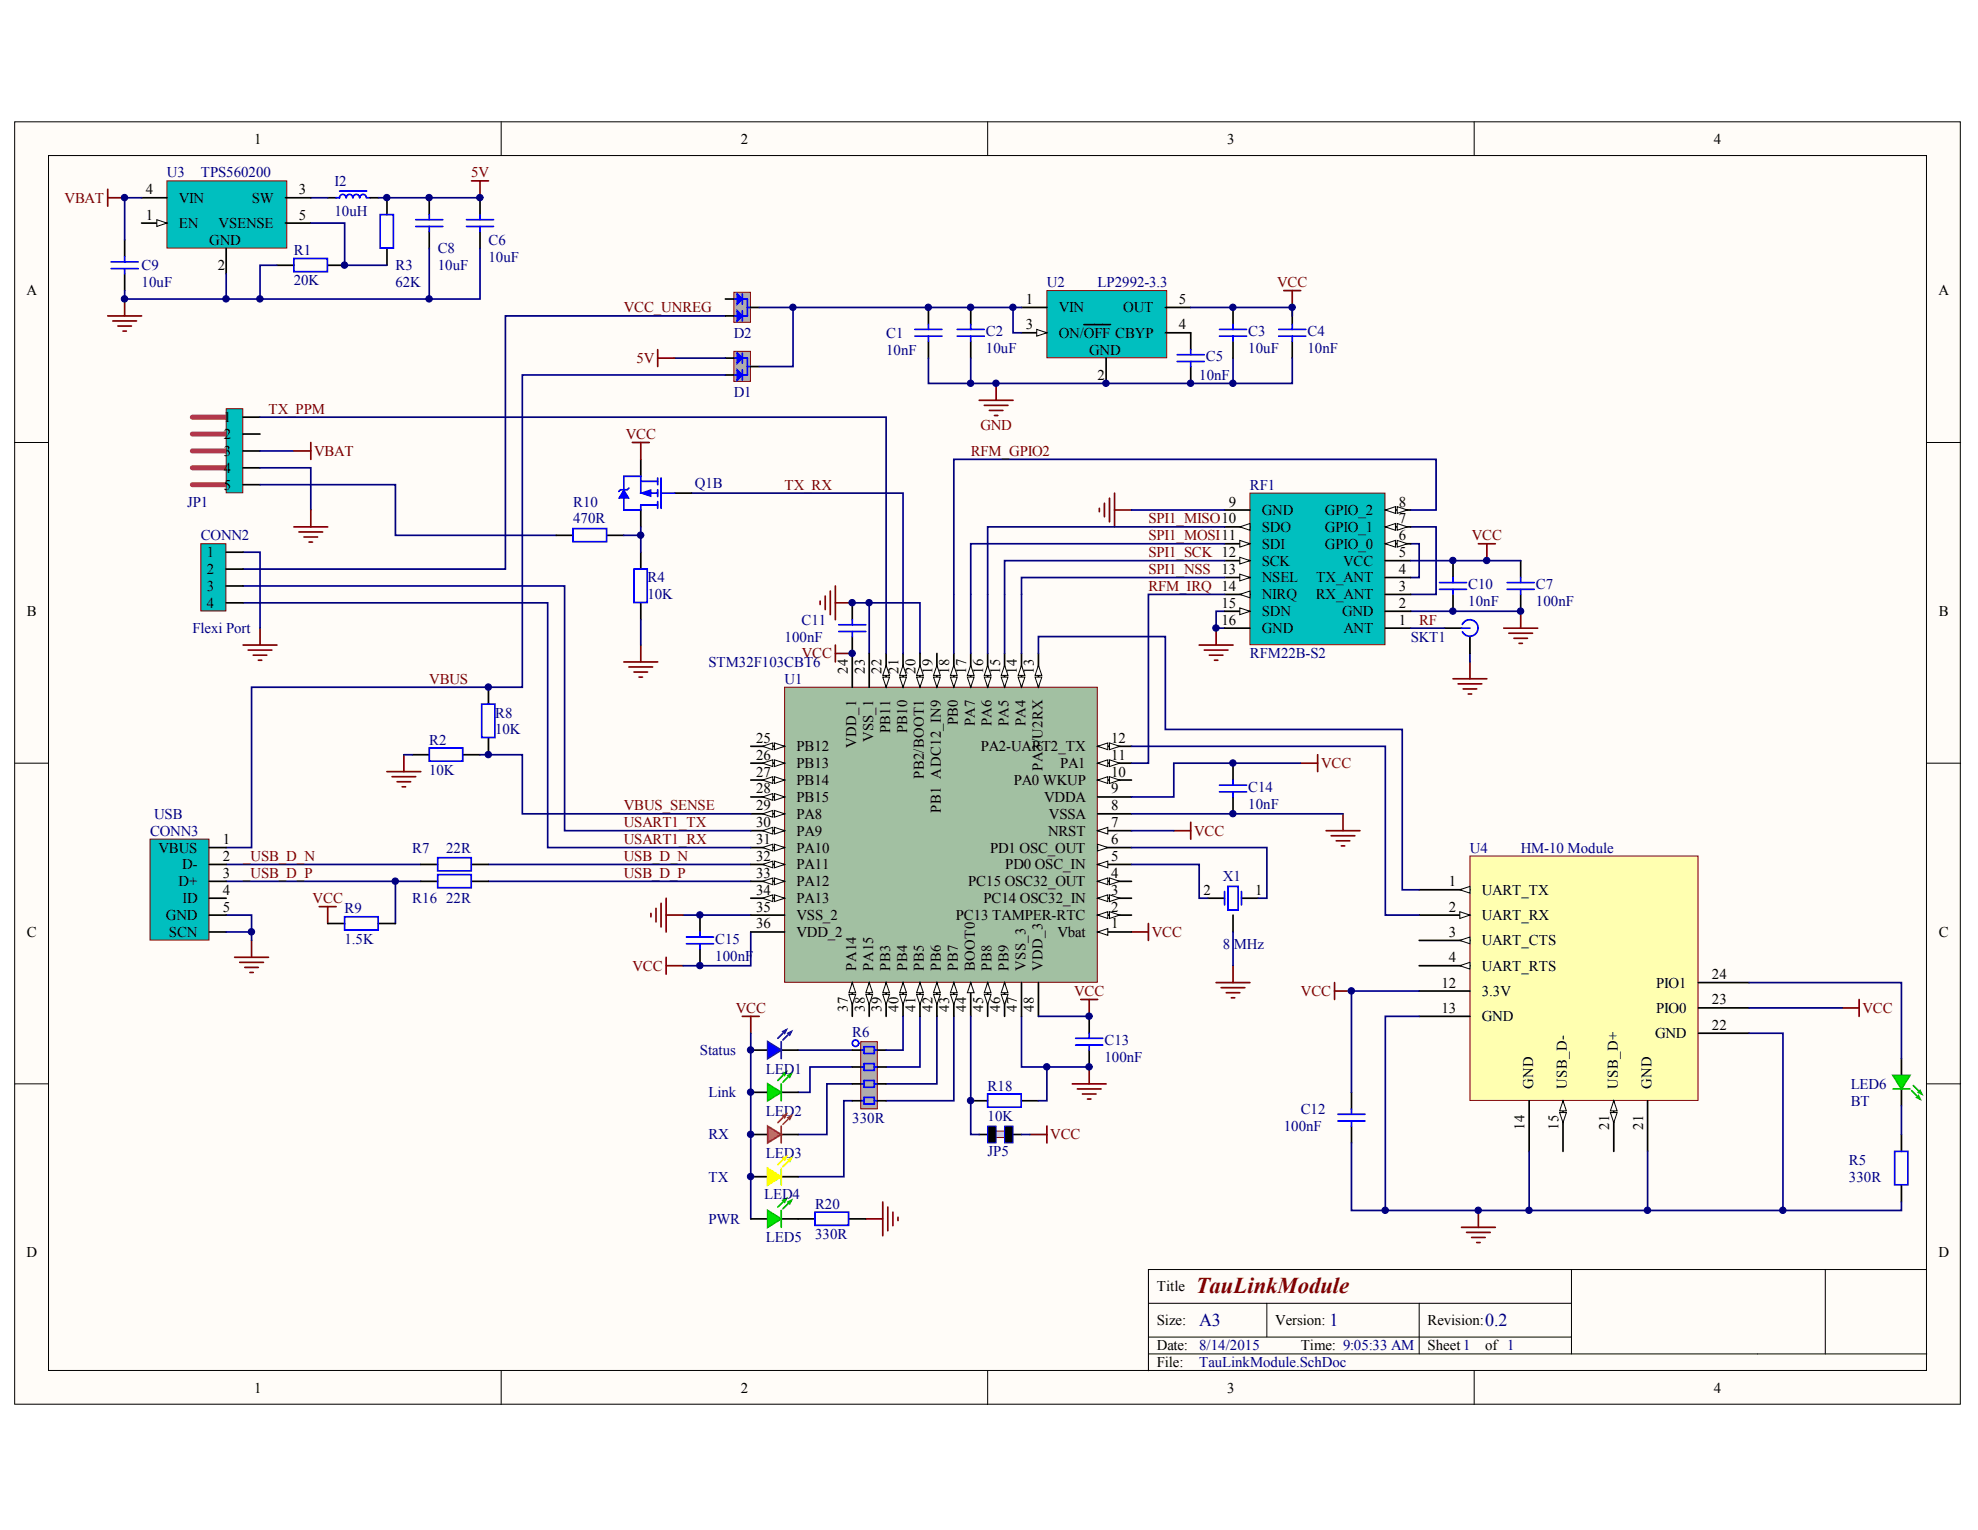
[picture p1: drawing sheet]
<svg xmlns="http://www.w3.org/2000/svg" width="279mm" height="216mm" viewBox="0 0 279 216" stroke-linecap="round" stroke-linejoin="round" font-family="sans-serif">
<defs><g id="words">
<text font-size="3.2" fill="#800000" x="168.7" y="182.5">TauLinkModule</text>
<g font-size="2.5" fill="#000080">
<text x="169.2" y="187.1">A3</text>
<text x="187.6" y="187.1">1</text>
<text x="209.5" y="187.1">0.2</text>
</g>
<g font-size="2.1">
<text x="35.9" y="20.3">1</text>
<text x="104.5" y="20.3">2</text>
<text x="173.1" y="20.3">3</text>
<text x="241.8" y="20.3">4</text>
<text x="20.6" y="27.4">4</text>
<text x="25.2" y="28.6">VIN</text>
<text x="35.5" y="28.6">SW</text>
<text x="42.2" y="27.4">3</text>
<text x="20.6" y="31">1</text>
<text x="25.2" y="32.2">EN</text>
<text x="29.5" y="34.6">GND</text>
<text x="30.8" y="32.2">VSENSE</text>
<text x="42.2" y="31">5</text>
<text x="3.7" y="41.7">A</text>
<text x="30.7" y="38.1">2</text>
<text x="273.5" y="41.7">A</text>
<text x="144.7" y="42.9">1</text>
<text x="144.7" y="46.5">3</text>
<text x="149.4" y="44.1">VIN</text>
<text x="149.4" y="47.7">ON/OFF CBYP</text>
<text x="158.5" y="44.1">OUT</text>
<text x="166.3" y="42.9">5</text>
<text x="166.3" y="46.5">4</text>
<text x="153.7" y="50">GND</text>
<text x="154.9" y="53.6">2</text>
<text x="31.6" y="59.6">1</text>
<text x="31.6" y="62">2</text>
<text x="31.6" y="64.3">3</text>
<text x="31.6" y="66.7">4</text>
<text x="31.6" y="69.1">5</text>
<text x="173.4" y="71.5">9</text>
<text x="197.3" y="71.5">8</text>
<text x="178" y="72.7">GND</text>
<text x="178" y="75.1">SDO</text>
<text x="178" y="77.4">SDI</text>
<text x="186.9" y="77.4">GPIO_0</text>
<text x="186.9" y="75.1">GPIO_1</text>
<text x="186.9" y="72.7">GPIO_2</text>
<text x="197.3" y="76.2">6</text>
<text x="197.3" y="73.9">7</text>
<text x="29.2" y="78.6">1</text>
<text x="29.2" y="81">2</text>
<text x="29.2" y="83.4">3</text>
<text x="172.3" y="81">13</text>
<text x="178" y="79.8">SCK</text>
<text x="178" y="82.2">NSEL</text>
<text x="185.7" y="82.2">TX_ANT</text>
<text x="189.5" y="79.8">VCC</text>
<text x="197.3" y="83.4">3</text>
<text x="197.3" y="81">4</text>
<text x="197.3" y="78.6">5</text>
<text x="3.8" y="86.9">B</text>
<text x="29.2" y="85.8">4</text>
<text x="172.3" y="85.8">15</text>
<text x="172.3" y="88.1">16</text>
<text x="178" y="84.6">NIRQ</text>
<text x="178" y="87">SDN</text>
<text x="178" y="89.3">GND</text>
<text x="185.6" y="84.6">RX_ANT</text>
<text x="189.3" y="87">GND</text>
<text x="189.5" y="89.3">ANT</text>
<text x="197.3" y="88.1">1</text>
<text x="197.3" y="85.8">2</text>
<text x="273.5" y="86.9">B</text>
<text x="119.6" y="95.1" transform="rotate(-90 119.6 95.1)">24</text>
<text x="122" y="95.1" transform="rotate(-90 122 95.1)">23</text>
<text x="124.4" y="95.1" transform="rotate(-90 124.4 95.1)">22</text>
<text x="126.8" y="95.1" transform="rotate(-90 126.8 95.1)">21</text>
<text x="129.1" y="95.1" transform="rotate(-90 129.1 95.1)">20</text>
<text x="131.5" y="95.1" transform="rotate(-90 131.5 95.1)">19</text>
<text x="133.9" y="95.1" transform="rotate(-90 133.9 95.1)">18</text>
<text x="136.3" y="95.1" transform="rotate(-90 136.3 95.1)">17</text>
<text x="138.7" y="95.1" transform="rotate(-90 138.7 95.1)">16</text>
<text x="141.1" y="95.1" transform="rotate(-90 141.1 95.1)">15</text>
<text x="143.5" y="95.1" transform="rotate(-90 143.5 95.1)">14</text>
<text x="145.9" y="95.1" transform="rotate(-90 145.9 95.1)">13</text>
<text x="106.7" y="104.8">25</text>
<text x="106.7" y="107.2">26</text>
<text x="112.4" y="106">PB12</text>
<text x="120.8" y="105.5" transform="rotate(-90 120.8 105.5)">VDD_1</text>
<text x="123.2" y="104.8" transform="rotate(-90 123.2 104.8)">VSS_1</text>
<text x="125.6" y="103.5" transform="rotate(-90 125.6 103.5)">PB11</text>
<text x="128" y="103.5" transform="rotate(-90 128 103.5)">PB10</text>
<text x="135.1" y="102.4" transform="rotate(-90 135.1 102.4)">PB0</text>
<text x="137.5" y="102.5" transform="rotate(-90 137.5 102.5)">PA7</text>
<text x="138.4" y="106">PA2-UART2_TX</text>
<text x="139.9" y="102.5" transform="rotate(-90 139.9 102.5)">PA6</text>
<text x="142.3" y="102.5" transform="rotate(-90 142.3 102.5)">PA5</text>
<text x="144.7" y="102.5" transform="rotate(-90 144.7 102.5)">PA4</text>
<text x="156.8" y="107.2">11</text>
<text x="156.8" y="104.8">12</text>
<text x="106.7" y="109.6">27</text>
<text x="106.7" y="112">28</text>
<text x="112.4" y="108.4">PB13</text>
<text x="112.4" y="110.8">PB14</text>
<text x="112.4" y="113.2">PB15</text>
<text x="130.3" y="109.9" transform="rotate(-90 130.3 109.9)">PB2/BOOT1</text>
<text x="143" y="110.8">PA0 WKUP</text>
<text x="147.1" y="108.7" transform="rotate(-90 147.1 108.7)">PA3/U2RX</text>
<text x="147.3" y="113.2">VDDA</text>
<text x="149.6" y="108.4">PA1</text>
<text x="156.8" y="112">9</text>
<text x="156.8" y="109.6">10</text>
<text x="31.4" y="119.1">1</text>
<text x="106.7" y="114.3">29</text>
<text x="106.7" y="116.7">30</text>
<text x="106.7" y="119.1">31</text>
<text x="112.4" y="115.5">PA8</text>
<text x="112.4" y="117.9">PA9</text>
<text x="132.7" y="114.7" transform="rotate(-90 132.7 114.7)">PB1 ADC12_IN9</text>
<text x="147.9" y="117.9">NRST</text>
<text x="148" y="115.5">VSSA</text>
<text x="156.8" y="119.1">6</text>
<text x="156.8" y="116.7">7</text>
<text x="156.8" y="114.3">8</text>
<text x="22.4" y="120.3">VBUS</text>
<text x="25.2" y="125.1">D+</text>
<text x="25.7" y="122.7">D-</text>
<text x="31.4" y="121.5">2</text>
<text x="31.4" y="123.9">3</text>
<text x="106.7" y="121.5">32</text>
<text x="106.7" y="123.9">33</text>
<text x="112.4" y="120.3">PA10</text>
<text x="112.4" y="122.7">PA11</text>
<text x="112.4" y="125.1">PA12</text>
<text x="136.6" y="125.1">PC15 OSC32_OUT</text>
<text x="139.7" y="120.3">PD1 OSC_OUT</text>
<text x="141.8" y="122.7">PD0 OSC_IN</text>
<text x="156.8" y="123.9">4</text>
<text x="156.8" y="121.5">5</text>
<text x="204.4" y="125.1">1</text>
<text x="23.4" y="129.8">GND</text>
<text x="25.8" y="127.4">ID</text>
<text x="31.4" y="126.3">4</text>
<text x="31.4" y="128.6">5</text>
<text x="106.7" y="126.3">34</text>
<text x="106.7" y="128.6">35</text>
<text x="106.7" y="131">36</text>
<text x="112.4" y="127.4">PA13</text>
<text x="112.4" y="129.8">VSS_2</text>
<text x="134.8" y="129.8">PC13 TAMPER-RTC</text>
<text x="138.7" y="127.4">PC14 OSC32_IN</text>
<text x="156.8" y="131">1</text>
<text x="156.8" y="128.6">2</text>
<text x="156.8" y="126.3">3</text>
<text x="169.8" y="126.3">2</text>
<text x="177.1" y="126.3">1</text>
<text x="204.4" y="128.6">2</text>
<text x="209" y="126.3">UART_TX</text>
<text x="209" y="129.8">UART_RX</text>
<text x="3.8" y="132.2">C</text>
<text x="23.8" y="132.2">SCN</text>
<text x="112.4" y="132.2">VDD_2</text>
<text x="120.8" y="137" transform="rotate(-90 120.8 137)">PA14</text>
<text x="123.2" y="137" transform="rotate(-90 123.2 137)">PA15</text>
<text x="125.6" y="137" transform="rotate(-90 125.6 137)">PB3</text>
<text x="128" y="137" transform="rotate(-90 128 137)">PB4</text>
<text x="130.3" y="137" transform="rotate(-90 130.3 137)">PB5</text>
<text x="132.7" y="137" transform="rotate(-90 132.7 137)">PB6</text>
<text x="135.1" y="137" transform="rotate(-90 135.1 137)">PB7</text>
<text x="137.5" y="137" transform="rotate(-90 137.5 137)">BOOT0</text>
<text x="139.9" y="137" transform="rotate(-90 139.9 137)">PB8</text>
<text x="142.3" y="137" transform="rotate(-90 142.3 137)">PB9</text>
<text x="144.7" y="137" transform="rotate(-90 144.7 137)">VSS_3</text>
<text x="147.1" y="137" transform="rotate(-90 147.1 137)">VDD_3</text>
<text x="149.2" y="132.2">Vbat</text>
<text x="204.4" y="132.2">3</text>
<text x="204.4" y="135.8">4</text>
<text x="209" y="133.4">UART_CTS</text>
<text x="209" y="137">UART_RTS</text>
<text x="273.5" y="132.2">C</text>
<text x="119.6" y="142.8" transform="rotate(-90 119.6 142.8)">37</text>
<text x="122" y="142.8" transform="rotate(-90 122 142.8)">38</text>
<text x="124.4" y="142.8" transform="rotate(-90 124.4 142.8)">39</text>
<text x="126.8" y="142.8" transform="rotate(-90 126.8 142.8)">40</text>
<text x="129.1" y="142.8" transform="rotate(-90 129.1 142.8)">41</text>
<text x="131.5" y="142.8" transform="rotate(-90 131.5 142.8)">42</text>
<text x="133.9" y="142.8" transform="rotate(-90 133.9 142.8)">43</text>
<text x="136.3" y="142.8" transform="rotate(-90 136.3 142.8)">44</text>
<text x="138.7" y="142.8" transform="rotate(-90 138.7 142.8)">45</text>
<text x="141.1" y="142.8" transform="rotate(-90 141.1 142.8)">46</text>
<text x="143.5" y="142.8" transform="rotate(-90 143.5 142.8)">47</text>
<text x="145.9" y="142.8" transform="rotate(-90 145.9 142.8)">48</text>
<text x="203.4" y="139.4">12</text>
<text x="203.4" y="142.9">13</text>
<text x="209" y="140.5">3.3V</text>
<text x="233.6" y="142.9">PIO0</text>
<text x="233.6" y="139.4">PIO1</text>
<text x="241.5" y="141.7">23</text>
<text x="241.5" y="138.2">24</text>
<text x="209" y="144.1">GND</text>
<text x="233.5" y="146.5">GND</text>
<text x="241.5" y="145.3">22</text>
<text x="216.3" y="153.7" transform="rotate(-90 216.3 153.7)">GND</text>
<text x="221.1" y="153.7" transform="rotate(-90 221.1 153.7)">USB_D-</text>
<text x="228.2" y="153.7" transform="rotate(-90 228.2 153.7)">USB_D+</text>
<text x="233" y="153.7" transform="rotate(-90 233 153.7)">GND</text>
<text x="215.1" y="159.4" transform="rotate(-90 215.1 159.4)">14</text>
<text x="219.9" y="159.4" transform="rotate(-90 219.9 159.4)">15</text>
<text x="227" y="159.4" transform="rotate(-90 227 159.4)">21</text>
<text x="231.8" y="159.4" transform="rotate(-90 231.8 159.4)">21</text>
<text x="3.7" y="177.4">D</text>
<text x="273.5" y="177.4">D</text>
<text x="163.2" y="182.2">Title</text>
<text x="163.2" y="187">Size:</text>
<text x="163.2" y="190.6">Date:</text>
<text x="179.9" y="187">Version:</text>
<text x="183.5" y="190.6">Time: 9:05:33 AM</text>
<text x="201.4" y="187">Revision:</text>
<text x="201.4" y="190.6">Sheet 1</text>
<text x="209.5" y="190.6">of 1</text>
<text x="35.9" y="196.5">1</text>
<text x="104.5" y="196.5">2</text>
<text x="163.2" y="192.9">File:</text>
<text x="173.1" y="196.5">3</text>
<text x="241.8" y="196.5">4</text>
</g>
<g font-size="2.1" fill="#800000">
<text x="9.1" y="28.6">VBAT</text>
<text x="66.5" y="25">5V</text>
<text x="180.2" y="40.5">VCC</text>
<text x="88" y="44.1">VCC_UNREG</text>
<text x="89.8" y="51.2">5V</text>
<text x="37.9" y="58.4">TX_PPM</text>
<text x="44.3" y="64.3">VBAT</text>
<text x="88.3" y="62">VCC</text>
<text x="136.9" y="64.3">RFM_GPIO2</text>
<text x="138.3" y="60.7">GND</text>
<text x="110.7" y="69.1">TX_RX</text>
<text x="162" y="73.9">SPI1_MISO10</text>
<text x="162" y="76.2">SPI1_MOSI11</text>
<text x="207.6" y="76.2">VCC</text>
<text x="162" y="83.4">RFM_IRQ 14</text>
<text x="162" y="81">SPI1_NSS</text>
<text x="162" y="78.6">SPI1_SCK 12</text>
<text x="200.2" y="88.1">RF</text>
<text x="113.1" y="92.9">VCC</text>
<text x="60.6" y="96.5">VBUS</text>
<text x="186.4" y="108.4">VCC</text>
<text x="88" y="119.1">USART1_RX</text>
<text x="88" y="116.7">USART1_TX</text>
<text x="88" y="114.3">VBUS_SENSE</text>
<text x="168.5" y="117.9">VCC</text>
<text x="34.3" y="121.5">_USB_D_N</text>
<text x="34.3" y="123.9">_USB_D_P</text>
<text x="88" y="121.5">USB_D_N</text>
<text x="88" y="123.9">USB_D_P</text>
<text x="44.1" y="127.4">VCC</text>
<text x="89.2" y="137">VCC</text>
<text x="162.5" y="132.2">VCC</text>
<text x="103.8" y="142.9">VCC</text>
<text x="151.5" y="140.5">VCC</text>
<text x="183.5" y="140.5">VCC</text>
<text x="262.8" y="142.9">VCC</text>
<text x="148.2" y="160.8">VCC</text>
</g>
<g font-size="2.1" fill="#000080">
<text x="23.6" y="25">U3</text>
<text x="28.3" y="25">TPS560200</text>
<text x="47.2" y="26.2">I2</text>
<text x="41.5" y="36">R1</text>
<text x="47.2" y="30.5">10uH</text>
<text x="61.8" y="35.8">C8</text>
<text x="68.9" y="34.6">C6</text>
<text x="20" y="40.5">10uF</text>
<text x="20" y="38.1">C9</text>
<text x="41.5" y="40.3">20K</text>
<text x="55.8" y="40.5">62K</text>
<text x="55.8" y="38.1">R3</text>
<text x="61.8" y="38.1">10uF</text>
<text x="68.9" y="36.9">10uF</text>
<text x="147.7" y="40.5">U2</text>
<text x="154.9" y="40.5">LP2992-3.3</text>
<text x="103.5" y="47.7">D2</text>
<text x="125" y="47.7">C1</text>
<text x="139.1" y="47.4">C2</text>
<text x="176.1" y="47.4">C3</text>
<text x="184.5" y="47.4">C4</text>
<text x="125" y="50">10nF</text>
<text x="139.1" y="49.8">10uF</text>
<text x="169.2" y="53.6">10nF</text>
<text x="170.1" y="51">C5</text>
<text x="176.1" y="49.8">10uF</text>
<text x="184.5" y="49.8">10nF</text>
<text x="103.5" y="56">D1</text>
<text x="26.4" y="71.5">JP1</text>
<text x="80.8" y="71.5">R10</text>
<text x="98" y="68.9">Q1B</text>
<text x="176.3" y="69.1">RF1</text>
<text x="28.3" y="76.2">CONN2</text>
<text x="80.8" y="73.9">470R</text>
<text x="91.4" y="82.2">R4</text>
<text x="207.1" y="83.1">C10</text>
<text x="216.7" y="83.1">C7</text>
<text x="27.1" y="89.3">Flexi Port</text>
<text x="91.4" y="84.6">10K</text>
<text x="113.1" y="88.1">C11</text>
<text x="207.1" y="85.5">10nF</text>
<text x="216.7" y="85.5">100nF</text>
<text x="99.9" y="94.1">STM32F103CBT6</text>
<text x="110.7" y="90.5">100nF</text>
<text x="176.3" y="92.9">RFM22B-S2</text>
<text x="199" y="90.5">SKT1</text>
<text x="69.9" y="101.2">R8</text>
<text x="110.7" y="96.5">U1</text>
<text x="60.6" y="105.1">R2</text>
<text x="69.9" y="103.6">10K</text>
<text x="60.6" y="109.3">10K</text>
<text x="176.1" y="111.7">C14</text>
<text x="21.2" y="117.9">CONN3</text>
<text x="21.7" y="115.5">USB</text>
<text x="176.1" y="114.1">10nF</text>
<text x="58.2" y="120.3">R7</text>
<text x="62.9" y="120.3">22R</text>
<text x="172.5" y="124.4">X1</text>
<text x="207.4" y="120.3">U4</text>
<text x="214.5" y="120.3">HM-10 Module</text>
<text x="48.6" y="128.9">R9</text>
<text x="58.2" y="127.4">R16</text>
<text x="62.9" y="127.4">22R</text>
<text x="48.6" y="133.2">1.5K</text>
<text x="100.9" y="135.5">100nF</text>
<text x="100.9" y="133.2">C15</text>
<text x="172.5" y="133.9">8</text>
<text x="174.1" y="133.9">MHz</text>
<text x="98.8" y="148.9">Status</text>
<text x="120.2" y="146.3">R6</text>
<text x="155.8" y="149.8">100nF</text>
<text x="155.8" y="147.5">C13</text>
<text x="99.9" y="154.8">Link</text>
<text x="108.1" y="151.5">LED1</text>
<text x="139.3" y="153.9">R18</text>
<text x="261.1" y="153.6">LED6</text>
<text x="99.9" y="160.8">RX</text>
<text x="108.1" y="157.5">LED2</text>
<text x="120.2" y="158.4">330R</text>
<text x="139.3" y="158.2">10K</text>
<text x="181.1" y="159.6">100nF</text>
<text x="183.5" y="157.2">C12</text>
<text x="261.1" y="156">BT</text>
<text x="99.9" y="166.7">TX</text>
<text x="108.1" y="163.4">LED3</text>
<text x="139.3" y="163.2">JP5</text>
<text x="260.8" y="166.7">330R</text>
<text x="260.8" y="164.4">R5</text>
<text x="99.9" y="172.7">PWR</text>
<text x="107.8" y="169.1">LED4</text>
<text x="115" y="170.6">R20</text>
<text x="108.1" y="175.3">LED5</text>
<text x="115" y="174.8">330R</text>
<text x="169.2" y="190.6">8/14/2015</text>
<text x="169.2" y="192.9">TauLinkModule.SchDoc</text>
</g>
</g></defs>
<g fill="#fffcf8" stroke="#000" stroke-width=".14">
<path d="M2.1 17.2h274.5v181h-274.5z"/>
<path d="M6.8 22h265v171.4h-265z"/>
</g>
<g fill="none" stroke="#000" stroke-width=".14">
<path d="M70.7 17.2v4.8M139.3 17.2v4.8M208 17.2v4.8M2.1 62.4h4.7M271.8 62.4h4.8M2.1 107.7h4.7M271.8 107.7h4.8M2.1 152.9h4.7M271.8 152.9h4.8M221.7 179.1v12M257.5 179.1h-95.5v14.3M271.8 179.1h-14.3v12"/>
<path d="M70.7 193.4v4.8M139.3 193.4v4.8M162 183.9h59.7M162 191.1h109.8M162 188.7h59.7M178.7 183.9v4.8M200.2 183.9v7.2M208 193.4v4.8"/>
</g>
<g fill="none" stroke="#800000" stroke-width=".24">
<path d="M155.1 71.7v.5M155.8 71v1.9M156.5 70.3v3.3M157.2 69.6v4.7M157.2 72h2.4M208.6 76.7h2.4M209.8 76.7v2.4M34.3 91h4.8M35 91.7h3.4M35.7 92.5h1.9M36.4 93.2h.5M36.7 88.6v2.4"/>
<path d="M115.7 84.8v.5M116.4 84.1v1.9M117.1 83.4v3.3M117.8 82.7v4.7M117.8 91v2.4M117.8 92.2h2.4M117.8 85.1h2.4M169.2 91h4.7M169.9 91.7h3.3M170.6 92.5h1.9M171.3 93.2h.5M171.6 88.6v2.4"/>
<path d="M205 95.8h4.8M205.7 96.5h3.3M206.4 97.2h1.9M207.1 97.9h.5M207.4 93.4v2.4M212.1 88.6h4.8M212.9 89.4h3.3M213.6 90.1h1.9M214.3 90.8h.5M214.5 86.3v2.3M54.6 108.9h4.8M55.3 109.6h3.3"/>
<path d="M56 110.3h1.9M56.7 111h.5M57 106.5v2.4M183.5 107.7h2.4M185.9 106.5v2.4M187.1 117.2h4.8M187.8 117.9h3.3M188.5 118.6h1.9M189.2 119.4h.5M189.5 114.8v2.4M33.1 135.1h4.8M33.8 135.8h3.4"/>
<path d="M34.5 136.5h1.9M35.3 137.2h.4M35.5 132.7v2.4M45 127.9h2.4M46.2 127.9v2.4M91.8 128.9v.5M92.5 128.2v1.9M93.3 127.5v3.3M94 126.7v4.8M94 135.1v2.4M94 136.3h2.4M94 129.1h2.4"/>
<path d="M159.6 131.5h2.4M162 130.3v2.4M104.7 143.4h2.4M105.9 143.4v2.4M147.7 158.9v2.4M151.3 152.9h4.7M152 153.7h3.3M152.5 141h2.4M152.7 154.4h1.9M153.4 155.1h.5M153.7 141v2.4M153.7 150.6v2.3"/>
<path d="M122.1 172h2.4M124.5 169.6v4.8M125.3 170.3v3.4M126 171v2M126.7 171.8v.4M145.3 160.1h2.4"/>
</g>
<g fill="none" stroke="#000080" stroke-width=".24">
<path d="M34.3 77.9h2.4v10.7M199 76.7h1.2v4.8h-1.2M199 74.3h3.6v9.6h-3.6M120.2 85.1h2.4M122.6 85.1h7.2v7.1M122.6 85.1v7.1M172.8 86.3h-1.2v2.3h1.2M199 86.3h15.5M31.9 129.1h3.6v3.6M31.9 122h27.5M31.9 124.4h27.5M55.8 124.4v5.9"/>
<path d="M68.9 122h37M68.9 124.4h37M96.4 129.1h9.5M105.9 131.5v4.8h-9.5M105.9 145.8v26.2M112.6 148.2h7.6M120.2 150.6h-5.9v3.5h-1.7M120.2 152.9h-3.5v7.2h-4.1M120.2 155.3h-1.2v10.7h-6.4M129.8 143.4v7.2h-4.8M132.2 143.4v9.5h-7.2M134.6 143.4v11.9h-9.6"/>
<path d="M144.1 143.4v7.2h9.6"/>
</g>
<path d="M103.5 49.6h2.4v4.2h-2.4z" fill="#b2acb0" stroke="#800000" stroke-width=".14"/>
<g fill="#00f" stroke="#00f" stroke-width=".24">
<path d="M104 52.2l.7 .7-.7 .7z"/>
<path d="M104 49.8l.7 .7-.7 .7z"/>
</g>
<path d="M103.5 52.9h.7M103.5 50.5h.7M104.7 49.8v1.4M104.7 52.2v1.4M104.7 50.5h.7v2.4h-.7M105.4 51.7h.5" fill="none" stroke="#00f" stroke-width=".24"/>
<path d="M102.3 50.5h1.2M102.3 52.9h1.2M105.9 51.7h1.2M138.1 160.1h1.2M142.9 160.1h1.2" fill="none" stroke="#000" stroke-width=".24"/>
<path d="M140.3 159.6h1.6v.9h-1.6z" fill="#b7d1e5" stroke="#800000" stroke-width=".14"/>
<g fill="#000" stroke="#00f" stroke-width=".14">
<path d="M139.3 158.9h1.2v2.4h-1.2z" fill-rule="evenodd"/>
<path d="M141.7 158.9h1.2v2.4h-1.2z" fill-rule="evenodd"/>
</g>
<g fill="none" stroke="#000" stroke-width=".24">
<path d="M68.9 97v2.4M120.2 85.1v2.3M120.2 89.8v2.4M68.9 104.1v2.4M46.2 130.3h2.4M53.4 130.3h2.4M59.4 124.4h2.4M59.4 122h2.4M66.5 124.4h2.4M66.5 122h2.4M98.8 129.1v2.4M98.8 133.9v2.4"/>
<path d="M136.9 155.3h2.4M144.1 155.3h2.4M153.7 143.4v2.4M153.7 148.2v2.4"/>
</g>
<g fill="none" stroke="#00f" stroke-width=".24">
<path d="M68 99.4h1.8v4.7h-1.8zM118.3 89.1h3.8M118.3 88.2h3.8M120.2 87.4v.8M120.2 89.1v.7M48.6 129.4h4.7v1.8h-4.7zM61.8 123.4h4.7v1.9h-4.7zM61.8 121h4.7v1.9h-4.7zM96.8 132.2h3.9M96.8 133.2h3.9M98.8 131.5v.7M98.8 133.2v.7"/>
<path d="M139.3 154.4h4.8v1.8h-4.8zM151.7 146.5h3.9M151.7 147.5h3.9M153.7 145.8v.7M153.7 147.5v.7"/>
</g>
<path d="M102.3 52.9h-28.6v44.1h-38.2v22.6h-3.6" fill="none" stroke="#000080" stroke-width=".24"/>
<path d="M121.4 147h2.4v9.5h-2.4z" fill="#b2acb0" stroke="#800000" stroke-width=".14"/>
<g fill="none" stroke="#00f" stroke-width=".24">
<path d="M172 111.7h3.9M172 110.8h3.9M173.9 110.1v.7M173.9 111.7v.8M121.4 148.2h.5M121.4 150.6h.5M121.4 152.9h.5M121.4 155.3h.5M121.9 147.7h1.4v1h-1.4zM121.9 150.1h1.4v.9h-1.4zM121.9 152.5h1.4v.9h-1.4zM121.9 154.9h1.4v.9h-1.4z"/>
<path d="M123.3 148.2h.5M123.3 150.6h.5M123.3 152.9h.5M123.3 155.3h.5M115 171h4.7v1.9h-4.7z"/>
<circle cx="120.7" cy="147.2" r=".45"/>
</g>
<g fill="none" stroke="#000" stroke-width=".24">
<path d="M173.9 107.7v2.4M173.9 112.5v2.3M105.9 154.1h2.4M110.2 154.1h2.4M120.2 148.2h1.2M120.2 150.6h1.2M120.2 152.9h1.2M120.2 155.3h1.2M123.8 148.2h1.2M123.8 150.6h1.2M123.8 152.9h1.2M123.8 155.3h1.2"/>
<path d="M112.6 172h2.4M119.8 172h2.3"/>
</g>
<path d="M207.4 92.2v1.2" fill="none" stroke="#000080" stroke-width=".24"/>
<path d="M108.3 152.9l1.9 1.2-1.9 1.2z" fill="#0f0" stroke="#00bf00" stroke-width=".24"/>
<path d="M111.2 152l-.8 .7" fill="none" stroke="#00bf00" stroke-width=".24"/>
<path d="M111.2 151.8l.4-.3-.2 .5z" fill="#0f0" stroke="#00bf00" stroke-width=".24"/>
<path d="M110.2 152.9v2.4M110.4 151.8l-.7 .7" fill="none" stroke="#00bf00" stroke-width=".24"/>
<path d="M110.4 151.5l.5-.2-.2 .5z" fill="#0f0" stroke="#00bf00" stroke-width=".24"/>
<path d="M105.9 172h2.4M110.2 172h2.4" fill="none" stroke="#000" stroke-width=".24"/>
<path d="M108.3 170.8l1.9 1.2-1.9 1.2z" fill="#0f0" stroke="#00bf00" stroke-width=".24"/>
<path d="M111.2 169.9l-.8 .7" fill="none" stroke="#00bf00" stroke-width=".24"/>
<path d="M111.2 169.6l.4-.2-.2 .5z" fill="#0f0" stroke="#00bf00" stroke-width=".24"/>
<path d="M110.2 170.8v2.4M110.4 169.6l-.7 .7" fill="none" stroke="#00bf00" stroke-width=".24"/>
<path d="M110.4 169.4l.5-.3-.2 .5z" fill="#0f0" stroke="#00bf00" stroke-width=".24"/>
<path d="M105.9 148.2h2.4M110.2 148.2h2.4" fill="none" stroke="#000" stroke-width=".24"/>
<path d="M108.3 147l1.9 1.2-1.9 1.2z" fill="#00f" stroke="#0000bf" stroke-width=".24"/>
<path d="M111.2 146l-.8 .8" fill="none" stroke="#0000bf" stroke-width=".24"/>
<path d="M111.2 145.8l.4-.2-.2 .4z" fill="#00f" stroke="#0000bf" stroke-width=".24"/>
<path d="M110.2 147v2.4M110.4 145.8l-.7 .7" fill="none" stroke="#0000bf" stroke-width=".24"/>
<path d="M110.4 145.6l.5-.3-.2 .5z" fill="#00f" stroke="#0000bf" stroke-width=".24"/>
<path d="M105.9 160.1h2.4M110.2 160.1h2.4" fill="none" stroke="#000" stroke-width=".24"/>
<path d="M108.3 158.9l1.9 1.2-1.9 1.2z" fill="#f77800" stroke="#c26200" stroke-width=".24"/>
<path d="M111.2 157.9l-.8 .8" fill="none" stroke="#c26200" stroke-width=".24"/>
<path d="M111.2 157.7l.4-.2-.2 .4z" fill="#00f" stroke="#c26200" stroke-width=".24"/>
<path d="M110.2 158.9v2.4M110.4 157.7l-.7 .7" fill="none" stroke="#c26200" stroke-width=".24"/>
<path d="M110.4 157.5l.5-.3-.2 .5z" fill="#00f" stroke="#c26200" stroke-width=".24"/>
<path d="M105.9 166h2.4M110.2 166h2.4" fill="none" stroke="#000" stroke-width=".24"/>
<path d="M108.3 164.9l1.9 1.1-1.9 1.2z" fill="#ff0" stroke="#e9ec00" stroke-width=".24"/>
<path d="M110.2 164.9v2.3M110.4 163.7l-.7 .7M111.2 163.9l-.8 .7" fill="none" stroke="#e9ec00" stroke-width=".24"/>
<g fill="#e9ec00" stroke="#e9ec00" stroke-width=".24">
<path d="M111.2 163.7l.4-.3-.2 .5z"/>
<path d="M110.4 163.4l.5-.2-.2 .5z"/>
</g>
<path d="M176.3 69.6h19.1v21.4h-19.1z" fill="#00bfbf" stroke="#800000" stroke-width=".14"/>
<path d="M195.4 79.1h3.6M195.4 76.7h3.6M195.4 88.6h3.6M195.4 86.3h3.6M195.4 83.9h3.6M195.4 81.5h3.6" fill="none" stroke="#000" stroke-width=".24"/>
<g fill="#fffcf8" stroke="#000" stroke-width=".14">
<path d="M195.4 76.7l1.5-.4v.9z"/>
<path d="M197.1 76.3l1.4 .4-1.4 .5z"/>
</g>
<path d="M195.4 74.3h3.6" fill="none" stroke="#000" stroke-width=".24"/>
<g fill="#fffcf8" stroke="#000" stroke-width=".14">
<path d="M195.4 74.3l1.5-.4v.9z"/>
<path d="M197.1 73.9l1.4 .4-1.4 .5z"/>
</g>
<path d="M195.4 72h3.6" fill="none" stroke="#000" stroke-width=".24"/>
<g fill="#fffcf8" stroke="#000" stroke-width=".14">
<path d="M195.4 72l1.5-.5v.9z"/>
<path d="M197.1 71.5l1.4 .5-1.4 .4z"/>
</g>
<path d="M172.8 72h3.5M172.8 74.3h3.5" fill="none" stroke="#000" stroke-width=".24"/>
<path d="M174.9 74.3l1.4-.4v.9z" fill="#fffcf8" stroke="#000" stroke-width=".14"/>
<path d="M172.8 76.7h3.5" fill="none" stroke="#000" stroke-width=".24"/>
<path d="M174.9 76.3l1.4 .4-1.4 .5z" fill="#fffcf8" stroke="#000" stroke-width=".14"/>
<path d="M172.8 79.1h3.5" fill="none" stroke="#000" stroke-width=".24"/>
<path d="M174.9 78.6l1.4 .5-1.4 .5z" fill="#fffcf8" stroke="#000" stroke-width=".14"/>
<path d="M172.8 81.5h3.5" fill="none" stroke="#000" stroke-width=".24"/>
<path d="M174.9 81l1.4 .5-1.4 .5z" fill="#fffcf8" stroke="#000" stroke-width=".14"/>
<path d="M172.8 83.9h3.5" fill="none" stroke="#000" stroke-width=".24"/>
<path d="M174.9 83.9l1.4-.5v1z" fill="#fffcf8" stroke="#000" stroke-width=".14"/>
<path d="M172.8 86.3h3.5" fill="none" stroke="#000" stroke-width=".24"/>
<path d="M174.9 85.8l1.4 .5-1.4 .4z" fill="#fffcf8" stroke="#000" stroke-width=".14"/>
<path d="M205 79.1v2.4M214.5 79.1v2.4M172.8 88.6h3.5M203.8 88.6h2.4M205 83.9v2.4M207.4 89.8v2.4M214.5 83.9v2.4" fill="none" stroke="#000" stroke-width=".24"/>
<path d="M203.1 82.2h3.8M203.1 83.2h3.8M205 81.5v.7M205 83.2v.7M206.2 88.6h1.2M206.3 88.1a1.17 1.17 0 0 1 1.8-.4 1.17 1.17 0 0 1 0 1.8 1.17 1.17 0 0 1-1.8-.3M212.6 82.2h3.8M212.6 83.2h3.8M214.5 81.5v.7M214.5 83.2v.7" fill="none" stroke="#00f" stroke-width=".24"/>
<path d="M110.7 97h44.1v41.6h-44.1z" fill="#a2c0a2" stroke="#800000" stroke-width=".14"/>
<path d="M154.9 131.5h4.7" fill="none" stroke="#000" stroke-width=".24"/>
<path d="M154.9 131.5l1.4-.5v1z" fill="#fffcf8" stroke="#000" stroke-width=".14"/>
<path d="M154.9 129.1h4.7" fill="none" stroke="#000" stroke-width=".24"/>
<g fill="#fffcf8" stroke="#000" stroke-width=".14">
<path d="M154.9 129.1l1.4-.4v.9z"/>
<path d="M156.5 128.7l1.5 .4-1.5 .5z"/>
</g>
<path d="M154.9 126.7h4.7" fill="none" stroke="#000" stroke-width=".24"/>
<g fill="#fffcf8" stroke="#000" stroke-width=".14">
<path d="M154.9 126.7l1.4-.4v.9z"/>
<path d="M156.5 126.3l1.5 .4-1.5 .5z"/>
</g>
<path d="M154.9 124.4h4.7" fill="none" stroke="#000" stroke-width=".24"/>
<g fill="#fffcf8" stroke="#000" stroke-width=".14">
<path d="M154.9 124.4l1.4-.5v.9z"/>
<path d="M156.5 123.9l1.5 .5-1.5 .4z"/>
</g>
<path d="M154.9 122h4.7" fill="none" stroke="#000" stroke-width=".24"/>
<path d="M154.9 122l1.4-.5v1z" fill="#fffcf8" stroke="#000" stroke-width=".14"/>
<path d="M154.9 119.6h4.7" fill="none" stroke="#000" stroke-width=".24"/>
<path d="M154.9 119.1l1.4 .5-1.4 .5z" fill="#fffcf8" stroke="#000" stroke-width=".14"/>
<path d="M154.9 117.2h4.7" fill="none" stroke="#000" stroke-width=".24"/>
<path d="M154.9 117.2l1.4-.5v1z" fill="#fffcf8" stroke="#000" stroke-width=".14"/>
<path d="M154.9 114.8h4.7M154.9 112.5h4.7M154.9 110.1h4.7" fill="none" stroke="#000" stroke-width=".24"/>
<g fill="#fffcf8" stroke="#000" stroke-width=".14">
<path d="M154.9 110.1l1.4-.5v1z"/>
<path d="M156.5 109.6l1.5 .5-1.5 .5z"/>
</g>
<path d="M154.9 107.7h4.7" fill="none" stroke="#000" stroke-width=".24"/>
<g fill="#fffcf8" stroke="#000" stroke-width=".14">
<path d="M154.9 107.7l1.4-.5v1z"/>
<path d="M156.5 107.2l1.5 .5-1.5 .5z"/>
</g>
<path d="M154.9 105.3h4.7" fill="none" stroke="#000" stroke-width=".24"/>
<g fill="#fffcf8" stroke="#000" stroke-width=".14">
<path d="M154.9 105.3l1.4-.5v1z"/>
<path d="M156.5 104.8l1.5 .5-1.5 .5z"/>
</g>
<path d="M146.5 92.2v4.8" fill="none" stroke="#000" stroke-width=".24"/>
<g fill="#fffcf8" stroke="#000" stroke-width=".14">
<path d="M146 95.5h1l-.5 1.5z"/>
<path d="M146.5 93.9l.5 1.4h-1z"/>
</g>
<path d="M144.1 92.2v4.8" fill="none" stroke="#000" stroke-width=".24"/>
<g fill="#fffcf8" stroke="#000" stroke-width=".14">
<path d="M143.6 95.5h1l-.5 1.5z"/>
<path d="M144.1 93.9l.5 1.4h-1z"/>
</g>
<path d="M141.7 92.2v4.8" fill="none" stroke="#000" stroke-width=".24"/>
<g fill="#fffcf8" stroke="#000" stroke-width=".14">
<path d="M141.2 95.5h1l-.5 1.5z"/>
<path d="M141.7 93.9l.5 1.4h-1z"/>
</g>
<path d="M139.3 92.2v4.8" fill="none" stroke="#000" stroke-width=".24"/>
<g fill="#fffcf8" stroke="#000" stroke-width=".14">
<path d="M138.9 95.5h.9l-.5 1.5z"/>
<path d="M139.3 93.9l.5 1.4h-.9z"/>
</g>
<path d="M136.9 92.2v4.8" fill="none" stroke="#000" stroke-width=".24"/>
<g fill="#fffcf8" stroke="#000" stroke-width=".14">
<path d="M136.5 95.5h.9l-.5 1.5z"/>
<path d="M136.9 93.9l.5 1.4h-.9z"/>
</g>
<path d="M134.6 92.2v4.8" fill="none" stroke="#000" stroke-width=".24"/>
<g fill="#fffcf8" stroke="#000" stroke-width=".14">
<path d="M134.1 95.5h.9l-.4 1.5z"/>
<path d="M134.6 93.9l.4 1.4h-.9z"/>
</g>
<path d="M132.2 92.2v4.8" fill="none" stroke="#000" stroke-width=".24"/>
<g fill="#fffcf8" stroke="#000" stroke-width=".14">
<path d="M131.7 95.5h1l-.5 1.5z"/>
<path d="M132.2 93.9l.5 1.4h-1z"/>
</g>
<path d="M129.8 92.2v4.8" fill="none" stroke="#000" stroke-width=".24"/>
<g fill="#fffcf8" stroke="#000" stroke-width=".14">
<path d="M129.3 95.5h1l-.5 1.5z"/>
<path d="M129.8 93.9l.5 1.4h-1z"/>
</g>
<path d="M127.4 92.2v4.8" fill="none" stroke="#000" stroke-width=".24"/>
<g fill="#fffcf8" stroke="#000" stroke-width=".14">
<path d="M126.9 95.5h1l-.5 1.5z"/>
<path d="M127.4 93.9l.5 1.4h-1z"/>
</g>
<path d="M125 92.2v4.8" fill="none" stroke="#000" stroke-width=".24"/>
<g fill="#fffcf8" stroke="#000" stroke-width=".14">
<path d="M124.5 95.5h1l-.5 1.5z"/>
<path d="M125 93.9l.5 1.4h-1z"/>
</g>
<path d="M120.2 92.2v4.8M122.6 92.2v4.8M105.9 105.3h4.8" fill="none" stroke="#000" stroke-width=".24"/>
<g fill="#fffcf8" stroke="#000" stroke-width=".14">
<path d="M109.3 104.8l1.4 .5-1.4 .5z"/>
<path d="M107.6 105.3l1.4-.5v1z"/>
</g>
<path d="M105.9 107.7h4.8" fill="none" stroke="#000" stroke-width=".24"/>
<g fill="#fffcf8" stroke="#000" stroke-width=".14">
<path d="M109.3 107.2l1.4 .5-1.4 .5z"/>
<path d="M107.6 107.7l1.4-.5v1z"/>
</g>
<path d="M105.9 110.1h4.8" fill="none" stroke="#000" stroke-width=".24"/>
<g fill="#fffcf8" stroke="#000" stroke-width=".14">
<path d="M109.3 109.6l1.4 .5-1.4 .5z"/>
<path d="M107.6 110.1l1.4-.5v1z"/>
</g>
<path d="M105.9 112.5h4.8" fill="none" stroke="#000" stroke-width=".24"/>
<g fill="#fffcf8" stroke="#000" stroke-width=".14">
<path d="M109.3 112l1.4 .5-1.4 .4z"/>
<path d="M107.6 112.5l1.4-.5v.9z"/>
</g>
<path d="M105.9 114.8h4.8" fill="none" stroke="#000" stroke-width=".24"/>
<g fill="#fffcf8" stroke="#000" stroke-width=".14">
<path d="M109.3 114.4l1.4 .4-1.4 .5z"/>
<path d="M107.6 114.8l1.4-.4v.9z"/>
</g>
<path d="M105.9 117.2h4.8" fill="none" stroke="#000" stroke-width=".24"/>
<g fill="#fffcf8" stroke="#000" stroke-width=".14">
<path d="M109.3 116.7l1.4 .5-1.4 .5z"/>
<path d="M107.6 117.2l1.4-.5v1z"/>
</g>
<path d="M105.9 119.6h4.8" fill="none" stroke="#000" stroke-width=".24"/>
<g fill="#fffcf8" stroke="#000" stroke-width=".14">
<path d="M109.3 119.1l1.4 .5-1.4 .5z"/>
<path d="M107.6 119.6l1.4-.5v1z"/>
</g>
<path d="M105.9 122h4.8" fill="none" stroke="#000" stroke-width=".24"/>
<g fill="#fffcf8" stroke="#000" stroke-width=".14">
<path d="M109.3 121.5l1.4 .5-1.4 .5z"/>
<path d="M107.6 122l1.4-.5v1z"/>
</g>
<path d="M105.9 124.4h4.8" fill="none" stroke="#000" stroke-width=".24"/>
<g fill="#fffcf8" stroke="#000" stroke-width=".14">
<path d="M109.3 123.9l1.4 .5-1.4 .4z"/>
<path d="M107.6 124.4l1.4-.5v.9z"/>
</g>
<path d="M105.9 126.7h4.8" fill="none" stroke="#000" stroke-width=".24"/>
<g fill="#fffcf8" stroke="#000" stroke-width=".14">
<path d="M109.3 126.3l1.4 .4-1.4 .5z"/>
<path d="M107.6 126.7l1.4-.4v.9z"/>
</g>
<path d="M105.9 129.1h4.8M105.9 131.5h4.8M120.2 138.7v4.7" fill="none" stroke="#000" stroke-width=".24"/>
<g fill="#fffcf8" stroke="#000" stroke-width=".14">
<path d="M120.2 138.7l.5 1.4h-.9z"/>
<path d="M119.8 140.3h.9l-.5 1.5z"/>
</g>
<path d="M122.6 138.7v4.7" fill="none" stroke="#000" stroke-width=".24"/>
<g fill="#fffcf8" stroke="#000" stroke-width=".14">
<path d="M122.6 138.7l.5 1.4h-1z"/>
<path d="M122.1 140.3h1l-.5 1.5z"/>
</g>
<path d="M125 138.7v4.7" fill="none" stroke="#000" stroke-width=".24"/>
<g fill="#fffcf8" stroke="#000" stroke-width=".14">
<path d="M125 138.7l.5 1.4h-1z"/>
<path d="M124.5 140.3h1l-.5 1.5z"/>
</g>
<path d="M127.4 138.7v4.7" fill="none" stroke="#000" stroke-width=".24"/>
<g fill="#fffcf8" stroke="#000" stroke-width=".14">
<path d="M127.4 138.7l.5 1.4h-1z"/>
<path d="M126.9 140.3h1l-.5 1.5z"/>
</g>
<path d="M129.8 138.7v4.7" fill="none" stroke="#000" stroke-width=".24"/>
<g fill="#fffcf8" stroke="#000" stroke-width=".14">
<path d="M129.8 138.7l.5 1.4h-1z"/>
<path d="M129.3 140.3h1l-.5 1.5z"/>
</g>
<path d="M132.2 138.7v4.7" fill="none" stroke="#000" stroke-width=".24"/>
<g fill="#fffcf8" stroke="#000" stroke-width=".14">
<path d="M132.2 138.7l.5 1.4h-1z"/>
<path d="M131.7 140.3h1l-.5 1.5z"/>
</g>
<path d="M134.6 138.7v4.7" fill="none" stroke="#000" stroke-width=".24"/>
<g fill="#fffcf8" stroke="#000" stroke-width=".14">
<path d="M134.6 138.7l.4 1.4h-.9z"/>
<path d="M134.1 140.3h.9l-.4 1.5z"/>
</g>
<path d="M136.9 138.7v4.7" fill="none" stroke="#000" stroke-width=".24"/>
<path d="M136.9 138.7l.5 1.4h-.9z" fill="#fffcf8" stroke="#000" stroke-width=".14"/>
<path d="M139.3 138.7v4.7" fill="none" stroke="#000" stroke-width=".24"/>
<g fill="#fffcf8" stroke="#000" stroke-width=".14">
<path d="M139.3 138.7l.5 1.4h-.9z"/>
<path d="M138.9 140.3h.9l-.5 1.5z"/>
</g>
<path d="M141.7 138.7v4.7" fill="none" stroke="#000" stroke-width=".24"/>
<g fill="#fffcf8" stroke="#000" stroke-width=".14">
<path d="M141.7 138.7l.5 1.4h-1z"/>
<path d="M141.2 140.3h1l-.5 1.5z"/>
</g>
<path d="M144.1 138.7v4.7M146.5 138.7v4.7M170.4 126.7h2.4M173.9 129.1v2.4M175.1 126.7h2.4" fill="none" stroke="#000" stroke-width=".24"/>
<path d="M159.6 119.6h19.1v7.1h-1.2M159.6 114.8h29.9M183.5 107.7h-17.9v4.8h-6M159.6 122h9.6v4.7h1.2M173.9 131.5v4.8" fill="none" stroke="#000080" stroke-width=".24"/>
<path d="M172.8 125.8v1.9M173.2 125.1h1.5v3.3h-1.5zM175.1 125.8v1.9" fill="none" stroke="#00f" stroke-width=".24"/>
<path d="M171.6 138.7h4.7M172.3 139.4h3.3M173.9 136.3v2.4M173 140.1h1.9M173.7 140.8h.5" fill="none" stroke="#800000" stroke-width=".24"/>
<path d="M21.2 118.4h8.3v14.3h-8.3z" fill="#00bfbf" stroke="#800000" stroke-width=".14"/>
<path d="M29.5 119.6h2.4M29.5 122h2.4M29.5 124.4h2.4M29.5 126.7h2.4M29.5 131.5h2.4M29.5 129.1h2.4" fill="none" stroke="#000" stroke-width=".24"/>
<path d="M102.3 44.6h-31v35.7h-37M34.3 82.7h45.4v34.5h26.2M34.3 85.1h43v34.5h28.6" fill="none" stroke="#000080" stroke-width=".24"/>
<path d="M28.3 76.7h3.6v9.5h-3.6z" fill="#00bfbf" stroke="#800000" stroke-width=".14"/>
<g fill="none" stroke="#000" stroke-width=".24">
<path d="M131 43.4v2.4M131 48.2v2.3M136.9 43.4v2.4M136.9 48.2v2.3M168 47v2.3M168 51.7v2.4M173.9 43.4v2.4M173.9 48.2v2.3M182.3 43.4v2.4M182.3 48.2v2.3M31.9 77.9h2.4M31.9 80.3h2.4"/>
<path d="M31.9 82.7h2.4M31.9 85.1h2.4"/>
</g>
<path d="M131 50.5v3.6h51.3v-3.6M136.9 50.5v3.6M173.9 50.5v3.6M172.8 76.7h-35.9v7.2M172.8 79.1h-31.1v4.8M172.8 74.3h-33.5v9.6M199 72h3.6v-7.2h-68v19.1M172.8 81.5h-28.7v2.4" fill="none" stroke="#000080" stroke-width=".24"/>
<path d="M138.1 56.5h4.8M138.9 57.2h3.3M139.6 57.9h1.9M140.3 58.6h.5M140.5 54.1v2.4M181.1 41h2.4M182.3 41v2.4" fill="none" stroke="#800000" stroke-width=".24"/>
<g fill="none" stroke="#00f" stroke-width=".24">
<path d="M129.1 47.4h3.8M129.1 46.5h3.8M131 45.8v.7M131 47.4v.8M135 47.4h3.9M135 46.5h3.9M136.9 45.8v.7M136.9 47.4v.8M166.1 51h3.8M166.1 50.1h3.8M168 49.3v.8M168 51v.7"/>
<path d="M172 47.4h3.9M172 46.5h3.9M173.9 45.8v.7M173.9 47.4v.8M180.4 47.4h3.8M180.4 46.5h3.8M182.3 45.8v.7M182.3 47.4v.8"/>
</g>
<path d="M147.7 41h16.9v9.5h-16.9z" fill="#00bfbf" stroke="#800000" stroke-width=".14"/>
<path d="M144.1 43.4h3.6M144.1 47h3.6M156 50.5v3.6M164.4 43.4h3.6M164.4 47h3.6" fill="none" stroke="#000" stroke-width=".24"/>
<path d="M146.3 46.5l1.4 .5-1.4 .4z" fill="#fffcf8" stroke="#000" stroke-width=".14"/>
<path d="M17.6 33.9v2.3M17.6 38.6v2.4M46.2 27.9h1.2M52.2 27.9h1.2M152.9 45.8h3.8M58.2 106.5h2.4M65.3 106.5h2.4" fill="none" stroke="#000" stroke-width=".24"/>
<g fill="none" stroke="#000080" stroke-width=".24">
<path d="M43.8 27.9h2.4M142.9 43.4v3.6h1.2M168 43.4h14.3v1.2M199 79.1h15.5M199 88.6h4.8M57 106.5h1.2M67.7 106.5h6v8.3h32.2M159.6 117.2h6M127.4 143.4v4.8h-2.4M136.9 143.4v16.7h1.2M146.5 143.4h7.2M147.7 150.6v4.7h-1.2"/>
<path d="M144.1 160.1h1.2"/>
</g>
<path d="M15.2 44.6h4.8M15.9 45.3h3.4M16.6 46h1.9M17.3 46.7h.5M17.6 42.2v2.4M165.6 117.2h2.4M168 116v2.4" fill="none" stroke="#800000" stroke-width=".24"/>
<path d="M15.7 37.9h3.8M15.7 37h3.8M17.6 36.2v.8M17.6 37.9v.7M47.9 27h3.8M48.8 27.9a.45 .45 0 0 0-.4-.5 .45 .45 0 0 0-.5 .5h-.5M49.8 27.9a.45 .45 0 0 0-.5-.5 .45 .45 0 0 0-.4 .5M50.7 27.9a.45 .45 0 0 0-.4-.5 .45 .45 0 0 0-.5 .5M51.7 27.9a.45 .45 0 0 0-.5-.5 .45 .45 0 0 0-.4 .5M51.7 27.9h.5M60.6 105.6h4.7v1.8h-4.7z" fill="none" stroke="#00f" stroke-width=".24"/>
<path d="M23.6 25.5h16.9v9.5h-16.9z" fill="#00bfbf" stroke="#800000" stroke-width=".14"/>
<path d="M20 27.9h3.6M20 31.5h3.6M31.9 35.1v3.5M40.3 27.9h3.5M40.3 31.5h3.5" fill="none" stroke="#000" stroke-width=".24"/>
<path d="M22.1 31l1.5 .5-1.5 .5z" fill="#fffcf8" stroke="#000" stroke-width=".14"/>
<path d="M39.1 37.4h2.4M46.2 37.4h2.4M54.6 27.9v2.4M54.6 35.1v2.3M60.6 27.9v2.4M60.6 32.7v2.4M67.7 27.9v2.4M67.7 32.7v2.4" fill="none" stroke="#000" stroke-width=".24"/>
<path d="M41.5 36.5h4.7v1.8h-4.7zM53.6 30.3h1.9v4.7h-1.9zM58.6 32h3.9M58.6 31h3.9M60.6 30.3v.7M60.6 32v.7M65.8 32h3.8M65.8 31h3.8M67.7 30.3v.7M67.7 32v.7" fill="none" stroke="#00f" stroke-width=".24"/>
<path d="M31.9 38.6v3.6M39.1 37.4h-2.4v4.8M43.8 31.5h4.8v5.9h6M53.4 27.9h14.3M60.6 35.1v7.1M67.7 35.1v7.1h-50.1v-1.2" fill="none" stroke="#000080" stroke-width=".24"/>
<path d="M15.2 26.7v2.4M15.2 27.9h2.4M66.5 25.5h2.4M67.7 25.5v2.4" fill="none" stroke="#800000" stroke-width=".24"/>
<path d="M27.1 58.9h4.8M27.1 61.3h4.8M27.1 63.6h4.8M27.1 66h4.8M27.1 68.4h4.8" fill="none" stroke="#da2467" stroke-width=".72"/>
<path d="M31.9 57.7h2.3v11.8h-2.3z" fill="#00bfbf" stroke="#800000" stroke-width=".14"/>
<path d="M34.3 58.9h2.4M34.3 61.3h2.4M34.3 63.6h2.4M34.3 66h2.4M34.3 68.4h2.4" fill="none" stroke="#000" stroke-width=".24"/>
<path d="M36.7 58.9h88.3v33.3M36.7 66h7.1v6M36.7 63.6h4.8" fill="none" stroke="#000080" stroke-width=".24"/>
<path d="M41.5 63.6h2.3M41.5 74.3h4.7M42.2 75.1h3.3M42.9 75.8h1.9M43.6 76.5h.5M43.8 62.4v2.4M43.8 72v2.3" fill="none" stroke="#800000" stroke-width=".24"/>
<path d="M103.5 41.2h2.4v4.3h-2.4z" fill="#b2acb0" stroke="#800000" stroke-width=".14"/>
<g fill="#00f" stroke="#00f" stroke-width=".24">
<path d="M104 43.9l.7 .7-.7 .7z"/>
<path d="M104 41.5l.7 .7-.7 .7z"/>
</g>
<path d="M103.5 44.6h.7M103.5 42.2h.7M104.7 41.5v1.4M104.7 43.9v1.4M104.7 42.2h.7v2.4h-.7M105.4 43.4h.5" fill="none" stroke="#00f" stroke-width=".24"/>
<path d="M102.3 42.2h1.2M102.3 44.6h1.2M105.9 43.4h1.2" fill="none" stroke="#000" stroke-width=".24"/>
<path d="M20 27.9h-2.4v6M95.2 50.5h7.1M107.1 43.4h4.8v8.3h-4.8M111.9 43.4h32.2M97.6 69.6h29.8v22.6M159.6 72h13.2M134.6 83.9v8.3M136.9 83.9v8.3M139.3 83.9v8.3M141.7 83.9v8.3M144.1 83.9v8.3M172.8 83.9h-10.8v23.8h-2.4" fill="none" stroke="#000080" stroke-width=".24"/>
<path d="M92.8 49.3v2.4M92.8 50.5h2.4" fill="none" stroke="#800000" stroke-width=".24"/>
<path d="M207.4 120.8h32.2v34.5h-32.2z" fill="#ffffb0" stroke="#800000" stroke-width=".14"/>
<path d="M239.6 138.7h7.2M215.7 155.3v7.2M220.5 155.3v7.2M239.6 145.8h7.2M239.6 142.2h7.2" fill="none" stroke="#000" stroke-width=".24"/>
<g fill="#fffcf8" stroke="#000" stroke-width=".14">
<path d="M220.5 155.3l.5 1.5h-1z"/>
<path d="M220 157h1l-.5 1.4z"/>
</g>
<path d="M227.7 155.3v7.2" fill="none" stroke="#000" stroke-width=".24"/>
<g fill="#fffcf8" stroke="#000" stroke-width=".14">
<path d="M227.7 155.3l.4 1.5h-.9z"/>
<path d="M227.2 157h.9l-.4 1.4z"/>
</g>
<path d="M200.2 125.6h7.2M232.4 155.3v7.2" fill="none" stroke="#000" stroke-width=".24"/>
<path d="M205.9 125.6l1.5-.5v.9z" fill="#fffcf8" stroke="#000" stroke-width=".14"/>
<path d="M200.2 129.1h7.2" fill="none" stroke="#000" stroke-width=".24"/>
<path d="M205.9 128.7l1.5 .4-1.5 .5z" fill="#fffcf8" stroke="#000" stroke-width=".14"/>
<path d="M200.2 132.7h7.2" fill="none" stroke="#000" stroke-width=".24"/>
<path d="M205.9 132.7l1.5-.5v1z" fill="#fffcf8" stroke="#000" stroke-width=".14"/>
<path d="M200.2 136.3h7.2" fill="none" stroke="#000" stroke-width=".24"/>
<path d="M205.9 136.3l1.5-.5v1z" fill="#fffcf8" stroke="#000" stroke-width=".14"/>
<path d="M200.2 139.8h7.2M190.7 154.1v2.4M190.7 158.9v2.4M200.2 143.4h7.2M268.2 149.4v2.4M268.2 153.7v2.3" fill="none" stroke="#000" stroke-width=".24"/>
<path d="M146.5 92.2v-2.4h17.9v13.1h33.4v22.7h2.4M159.6 105.3h35.8v23.8h4.8M200.2 139.8h-9.5v14.3M200.2 143.4h-4.8v27.4h20.3v-8.3M246.8 145.8h4.7v25h-35.8M190.7 161.3v9.5h4.7M232.4 162.5v8.3" fill="none" stroke="#000080" stroke-width=".24"/>
<path d="M188.3 138.7v2.3M188.3 139.8h2.4M259.9 142.2h2.4M262.3 141v2.4" fill="none" stroke="#800000" stroke-width=".24"/>
<path d="M188.8 158.2h3.8M188.8 157.2h3.8M190.7 156.5v.7M190.7 158.2v.7" fill="none" stroke="#00f" stroke-width=".24"/>
<path d="M267.1 151.8h2.3l-1.2 1.9z" fill="#0f0" stroke="#00bf00" stroke-width=".24"/>
<path d="M269.7 153.9l.7 .7" fill="none" stroke="#00bf00" stroke-width=".24"/>
<path d="M270.4 154.9l.2-.3 .3 .5z" fill="#0f0" stroke="#00bf00" stroke-width=".24"/>
<path d="M267.1 153.7h2.3M269.9 153.2l.7 .7" fill="none" stroke="#00bf00" stroke-width=".24"/>
<path d="M270.6 154.1l.3-.2 .2 .5z" fill="#0f0" stroke="#00bf00" stroke-width=".24"/>
<path d="M78.5 75.5h2.3M85.6 75.5h2.4M90.4 64.8v2.4M90.4 72v2.3M90.4 77.9v2.4M95.2 69.6h2.4M90.4 85.1v2.3M268.2 160.1v2.4M268.2 167.2v2.4" fill="none" stroke="#000" stroke-width=".24"/>
<path d="M80.8 74.6h4.8v1.8h-4.8zM88 70.3v1.7h2.4v-.7h2.4M88 69.1v-1.9h2.4v2.4h2.4M88.7 68.9l-.2 .2h-1l-.2 .2M90.4 67.9h2.4M92.8 67.4v1M92.8 69.1v1M92.8 70.8v.9M93.3 69.6h1.9M93.3 67.4v4.3M89.4 80.3h1.9v4.7h-1.9zM267.3 162.5h1.9v4.7h-1.9z" fill="none" stroke="#00f" stroke-width=".24"/>
<path d="M36.7 68.4h19.1v7.1h22.7M88 75.5h2.4M90.4 74.3v3.6M90.4 87.4v3.6M31.9 131.5h3.6M246.8 138.7h21.4v10.7M246.8 142.2h13.1M268.2 156v4.1M268.2 169.6v1.2h-16.7" fill="none" stroke="#000080" stroke-width=".24"/>
<path d="M89.2 62.4h2.4M90.4 62.4v2.4M88 93.4h4.8M88.7 94.1h3.4M89.4 94.8h2M90.2 95.5h.4M90.4 91v2.4M206.2 173.2h4.8M206.9 173.9h3.3M207.6 174.6h1.9M208.3 175.3h.5M208.6 170.8v2.4" fill="none" stroke="#800000" stroke-width=".24"/>
<g fill="#00f" stroke="#00f" stroke-width=".14">
<path d="M88 69.1l.7 1.2h-1.4z"/>
<path d="M90.4 69.6l1.4-.5v1z"/>
</g>
<g fill="#000080" stroke="#000080" stroke-width=".14">
<circle cx="17.6" cy="42.2" r=".45"/>
<circle cx="17.6" cy="27.9" r=".45"/>
<circle cx="31.9" cy="42.2" r=".45"/>
<circle cx="35.5" cy="131.5" r=".45"/>
<circle cx="36.7" cy="42.2" r=".45"/>
<circle cx="48.6" cy="37.4" r=".45"/>
<circle cx="54.6" cy="27.9" r=".45"/>
<circle cx="55.8" cy="124.3" r=".45"/>
<circle cx="60.5" cy="42.2" r=".45"/>
<circle cx="60.5" cy="27.9" r=".45"/>
<circle cx="67.7" cy="27.9" r=".45"/>
<circle cx="68.9" cy="106.5" r=".45"/>
<circle cx="68.9" cy="97" r=".45"/>
<circle cx="90.4" cy="75.5" r=".45"/>
<circle cx="98.7" cy="136.3" r=".45"/>
<circle cx="98.7" cy="129.1" r=".45"/>
<circle cx="105.9" cy="166" r=".45"/>
<circle cx="105.9" cy="160.1" r=".45"/>
<circle cx="105.9" cy="154.1" r=".45"/>
<circle cx="105.9" cy="148.2" r=".45"/>
<circle cx="111.9" cy="43.4" r=".45"/>
<circle cx="120.2" cy="92.2" r=".45"/>
<circle cx="120.2" cy="85" r=".45"/>
<circle cx="122.6" cy="85" r=".45"/>
<circle cx="131" cy="43.4" r=".45"/>
<circle cx="136.9" cy="155.3" r=".45"/>
<circle cx="136.9" cy="54.1" r=".45"/>
<circle cx="136.9" cy="43.4" r=".45"/>
<circle cx="140.5" cy="54.1" r=".45"/>
<circle cx="142.9" cy="43.4" r=".45"/>
<circle cx="147.7" cy="150.5" r=".45"/>
<circle cx="153.6" cy="150.5" r=".45"/>
<circle cx="153.6" cy="143.4" r=".45"/>
<circle cx="156" cy="54.1" r=".45"/>
<circle cx="168" cy="54.1" r=".45"/>
<circle cx="171.5" cy="88.6" r=".45"/>
<circle cx="173.9" cy="114.8" r=".45"/>
<circle cx="173.9" cy="107.7" r=".45"/>
<circle cx="173.9" cy="54.1" r=".45"/>
<circle cx="173.9" cy="43.4" r=".45"/>
<circle cx="182.3" cy="43.4" r=".45"/>
<circle cx="190.6" cy="139.8" r=".45"/>
<circle cx="195.4" cy="170.8" r=".45"/>
<circle cx="205" cy="86.2" r=".45"/>
<circle cx="205" cy="79.1" r=".45"/>
<circle cx="208.5" cy="170.8" r=".45"/>
<circle cx="209.7" cy="79.1" r=".45"/>
<circle cx="214.5" cy="86.2" r=".45"/>
<circle cx="215.7" cy="170.8" r=".45"/>
<circle cx="232.4" cy="170.8" r=".45"/>
<circle cx="251.5" cy="170.8" r=".45"/>
</g>
<use href="#words"/>
</svg>
